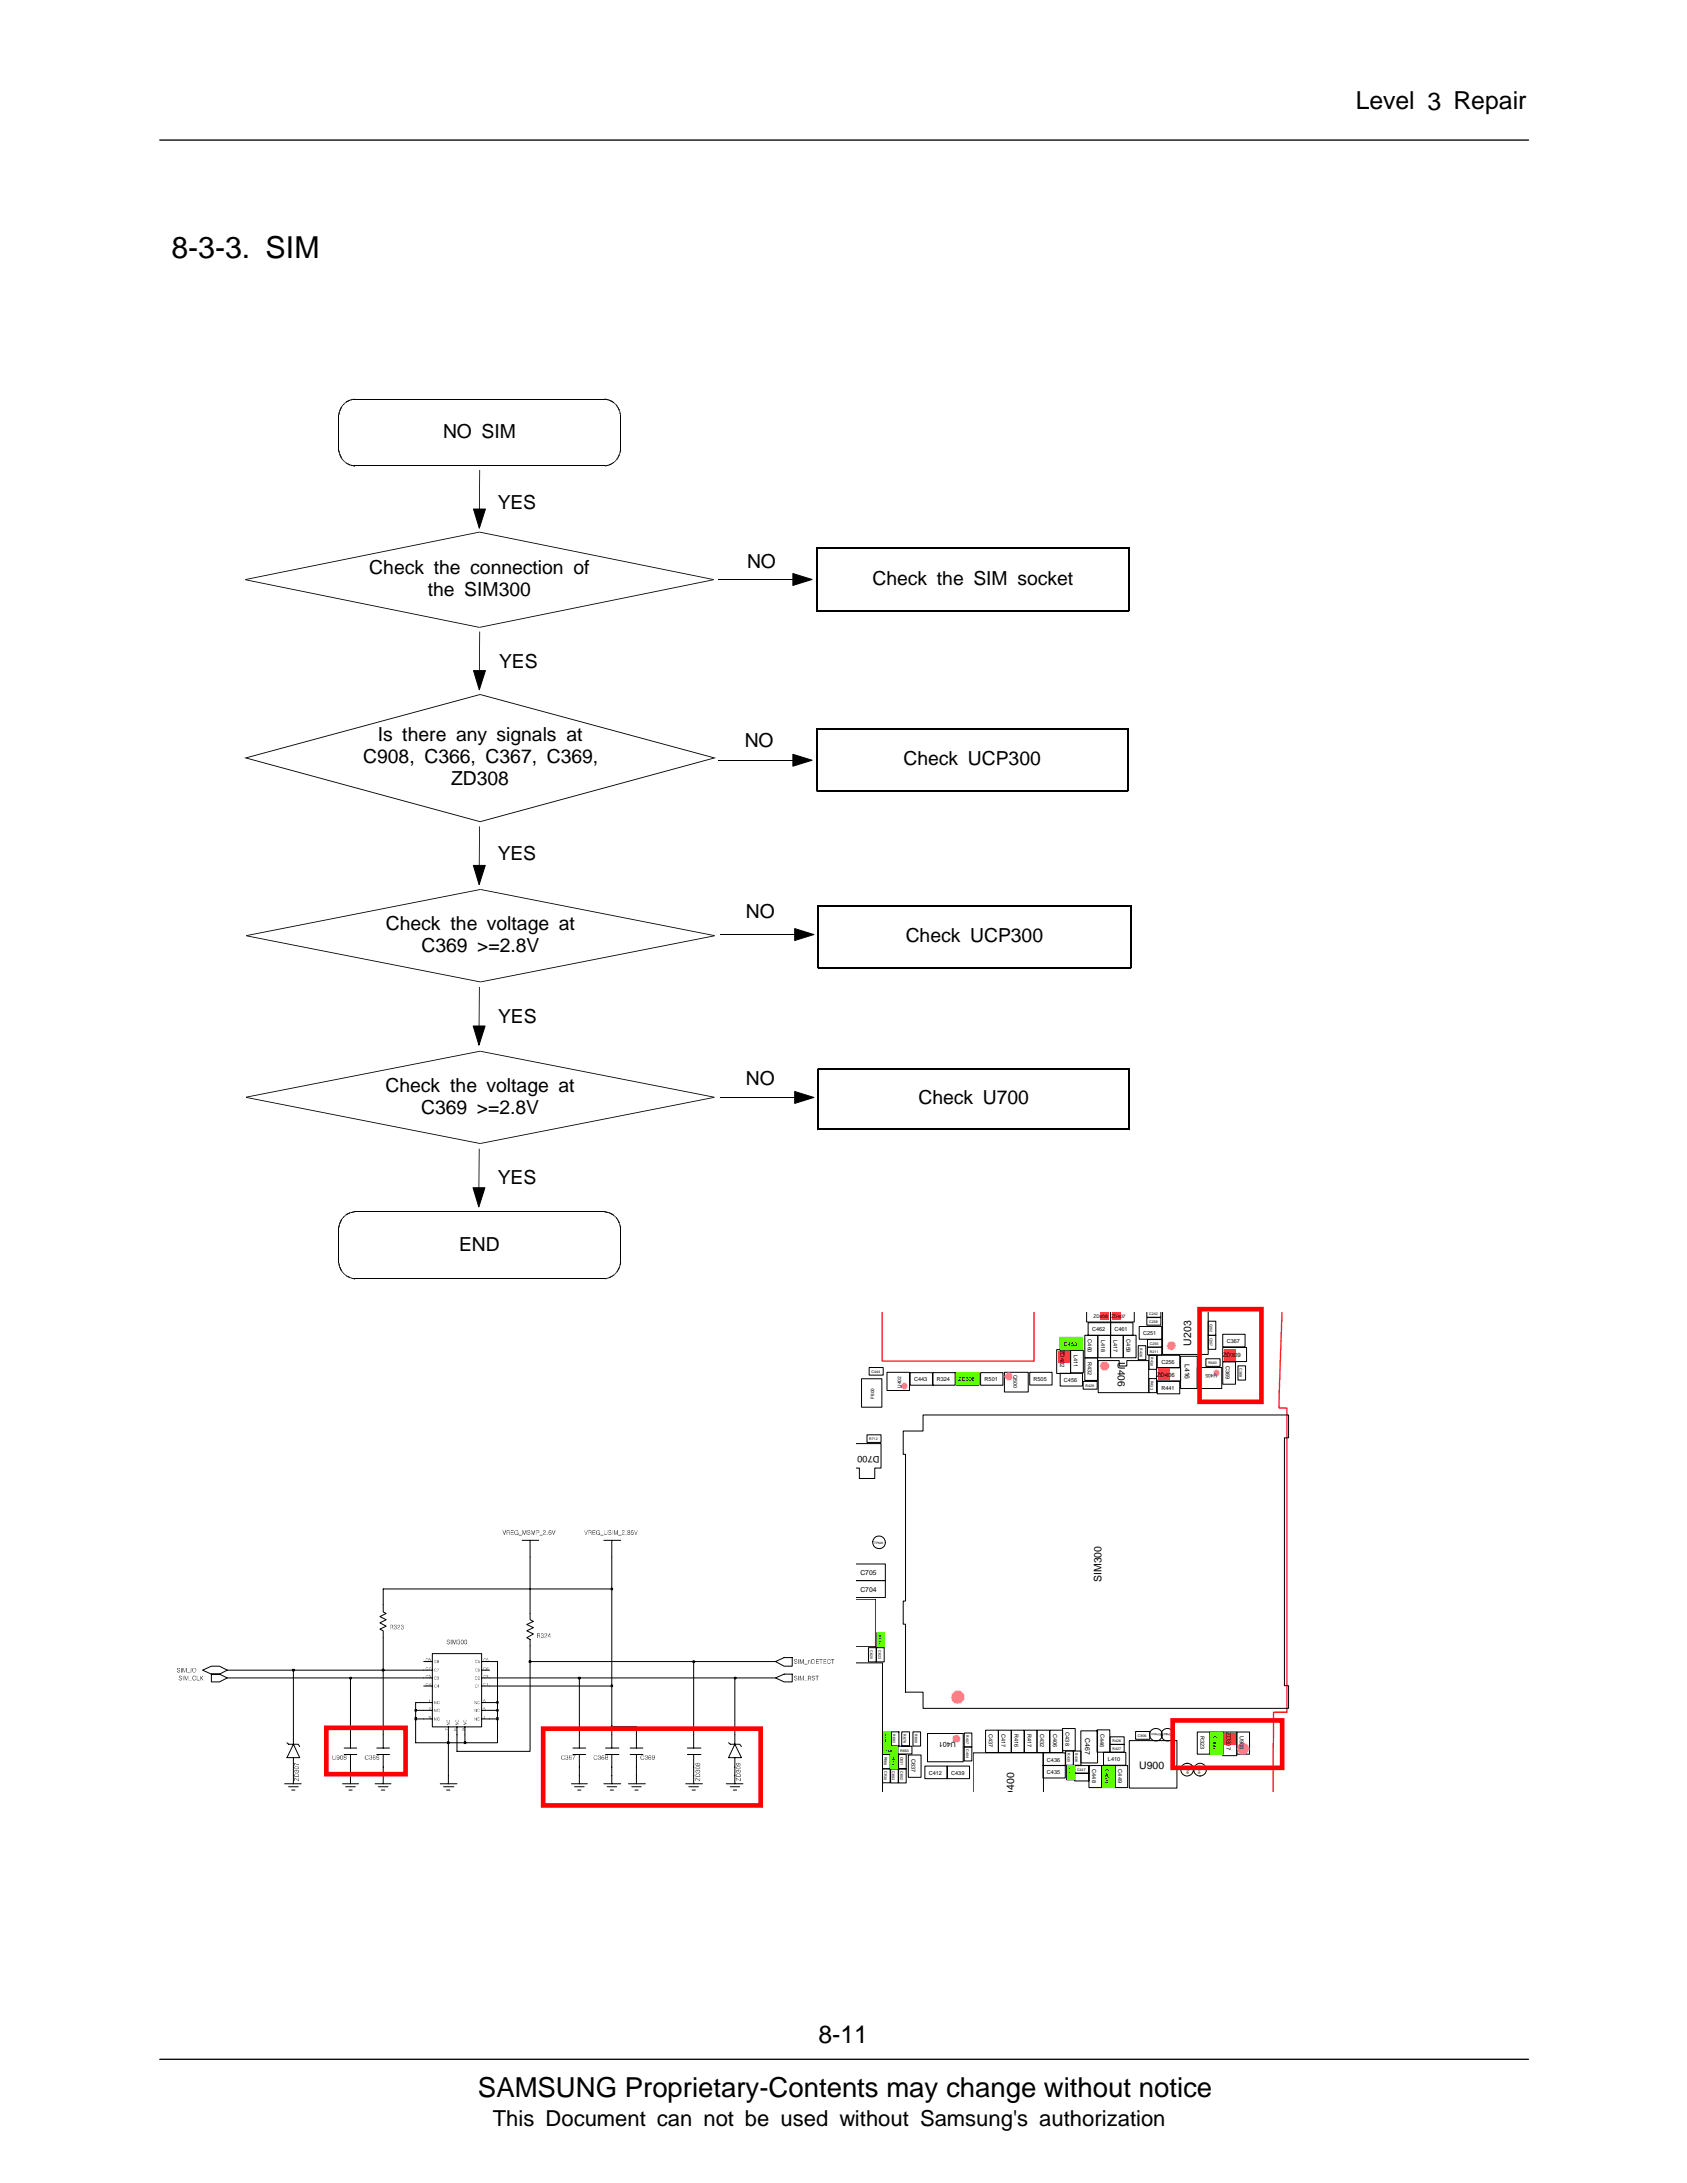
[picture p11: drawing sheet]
<svg xmlns="http://www.w3.org/2000/svg" width="216mm" height="279mm" viewBox="0 0 216 279" stroke-linecap="round" stroke-linejoin="round" font-family="sans-serif">
<defs><g id="words">
<text font-size="3.9" x="21.9" y="33.1">8-3-3. SIM</text>
<text font-size="3.5" x="61.2" y="268.5">SAMSUNG Proprietary-Contents may change without notice</text>
<g font-size="3.2">
<text x="173.5" y="14">Level 3 Repair</text>
<text x="104.7" y="261.5">8-11</text>
</g>
<text font-size="2.8" x="63.1" y="272.1">This Document can not be used without Samsung's authorization</text>
<g font-size="2.5">
<text x="56.7" y="56">NO SIM</text>
<text x="63.7" y="65.1">YES</text>
<text x="47.3" y="73.5">Check the connection of</text>
<text x="54.8" y="76.3">the SIM300</text>
<text x="95.6" y="72.6">NO</text>
<text x="111.7" y="74.8">Check the SIM socket</text>
<text x="63.9" y="85.6">YES</text>
<text x="48.3" y="94.9">Is there any signals at</text>
<text x="95.3" y="95.5">NO</text>
<text x="46.5" y="97.7">C908, C366, C367, C369,</text>
<text x="57.7" y="100.5">ZD308</text>
<text x="115.6" y="97.9">Check UCP300</text>
<text x="63.7" y="110.1">YES</text>
<text x="49.4" y="119">Check the voltage at</text>
<text x="95.5" y="117.5">NO</text>
<text x="53.9" y="121.9">C369 &gt;=2.8V</text>
<text x="115.9" y="120.6">Check UCP300</text>
<text x="63.8" y="130.9">YES</text>
<text x="49.3" y="139.7">Check the voltage at</text>
<text x="53.9" y="142.5">C369 &gt;=2.8V</text>
<text x="95.5" y="138.8">NO</text>
<text x="117.5" y="141.4">Check U700</text>
<text x="63.7" y="151.5">YES</text>
<text x="58.8" y="160.1">END</text>
</g>
<g font-size="1.3">
<text x="152.5" y="172.2" transform="rotate(-90 152.5 172.2)">U203</text>
<text x="143" y="174.3" transform="rotate(90 143 174.3)">U406</text>
<text x="141" y="202.5" transform="rotate(-90 141 202.5)">SIM300</text>
<text x="145.8" y="226.4">U900</text>
<text x="129.8" y="230.1" transform="rotate(-90 129.8 230.1)">D400</text>
</g>
<text font-size="1.2" x="112.5" y="186.3" transform="rotate(-180 112.5 186.3)">D700</text>
<g font-size=".9">
<text x="151.6" y="174.6" transform="rotate(90 151.6 174.6)">L416</text>
<text x="110.1" y="203.8">C704</text>
<text x="110.1" y="201.6">C705</text>
<text x="122.3" y="223" transform="rotate(-180 122.3 223)">U401</text>
<text x="138.9" y="222.5" transform="rotate(90 138.9 222.5)">C467</text>
</g>
<g font-size=".8">
<text x="135.7" y="172.8" transform="rotate(90 135.7 172.8)">ZD402</text>
<text x="156.5" y="173.7">ZD309</text>
<text x="148.1" y="176.3">ZD406</text>
<text x="157" y="221.7" transform="rotate(90 157 221.7)">ZD307</text>
</g>
<g font-size=".7">
<text x="136.2" y="172.3">C453</text>
<text x="137.4" y="173.4" transform="rotate(90 137.4 173.4)">L411</text>
<text x="139.2" y="171.4" transform="rotate(90 139.2 171.4)">C460</text>
<text x="139.8" y="170.4">C462</text>
<text x="140.9" y="171.5" transform="rotate(90 140.9 171.5)">L418</text>
<text x="142.5" y="171.5" transform="rotate(90 142.5 171.5)">L417</text>
<text x="142.6" y="170.4">C461</text>
<text x="144.2" y="171.4" transform="rotate(90 144.2 171.4)">C459</text>
<text x="146.3" y="170.9">C251</text>
<text x="157" y="171.9">C367</text>
<text x="117" y="176.8">C443</text>
<text x="119.9" y="176.8">R324</text>
<text x="122.6" y="176.8">ZD308</text>
<text x="126" y="176.8">R501</text>
<text x="129.7" y="176" transform="rotate(90 129.7 176)">Q500</text>
<text x="132.3" y="176.8">R505</text>
<text x="136.2" y="176.9">C456</text>
<text x="139.2" y="174.3" transform="rotate(90 139.2 174.3)">R432</text>
<text x="148.6" y="174.6">C256</text>
<text x="148.6" y="177.9">R441</text>
<text x="156.9" y="174.8" transform="rotate(90 156.9 174.8)">C369</text>
<text x="126.5" y="222" transform="rotate(90 126.5 222)">C437</text>
<text x="128.2" y="222" transform="rotate(90 128.2 222)">C417</text>
<text x="129.8" y="222" transform="rotate(90 129.8 222)">R416</text>
<text x="131.5" y="222" transform="rotate(90 131.5 222)">R417</text>
<text x="133.1" y="222" transform="rotate(90 133.1 222)">C432</text>
<text x="134.8" y="222" transform="rotate(90 134.8 222)">C406</text>
<text x="136.4" y="221.7" transform="rotate(90 136.4 221.7)">C438</text>
<text x="140.8" y="221.9" transform="rotate(90 140.8 221.9)">C446</text>
<text x="116.6" y="225.1" transform="rotate(90 116.6 225.1)">C637</text>
<text x="118.9" y="227.2">C412</text>
<text x="121.7" y="227.2">C439</text>
<text x="134" y="227.1">C435</text>
<text x="134" y="225.5">C436</text>
<text x="139.8" y="226.5" transform="rotate(90 139.8 226.5)">C448</text>
<text x="141.4" y="226.5" transform="rotate(90 141.4 226.5)">C450</text>
<text x="141.8" y="225.4">L410</text>
<text x="143.1" y="226.5" transform="rotate(90 143.1 226.5)">C449</text>
<text x="153.6" y="222.2" transform="rotate(90 153.6 222.2)">R323</text>
<text x="155.3" y="222.2" transform="rotate(90 155.3 222.2)">C366</text>
<text x="158.7" y="222.1" transform="rotate(90 158.7 222.1)">U908</text>
</g>
<g font-size=".6">
<text x="140" y="168.7">ZD408</text>
<text x="142.2" y="168.7">ZD407</text>
<text x="111.9" y="179" transform="rotate(-90 111.9 179)">F800</text>
<text x="115.3" y="177.6" transform="rotate(-90 115.3 177.6)">U402</text>
<text x="155.8" y="175.9" transform="rotate(-180 155.8 175.9)">U405</text>
</g>
<g font-size=".5">
<text x="145.9" y="172.6" transform="rotate(90 145.9 172.6)">R428</text>
<text x="147.1" y="168.3">C242</text>
<text x="147.1" y="169.3">C258</text>
<text x="147.2" y="172.1">C255</text>
<text x="147.2" y="173.1">R211</text>
<text x="147.3" y="173.7" transform="rotate(90 147.3 173.7)">R430</text>
<text x="154.8" y="171.2" transform="rotate(90 154.8 171.2)">C257</text>
<text x="154.8" y="169.4" transform="rotate(90 154.8 169.4)">C252</text>
<text x="111.5" y="175.7">C444</text>
<text x="138.9" y="177.5">R429</text>
<text x="147.3" y="176.7" transform="rotate(90 147.3 176.7)">R433</text>
<text x="154.6" y="174.6">R440</text>
<text x="158.6" y="175.1" transform="rotate(90 158.6 175.1)">C368</text>
<text x="111.3" y="184.4">R712</text>
<text x="112.5" y="209.3" transform="rotate(90 112.5 209.3)">R643</text>
<text x="111.4" y="211.2" transform="rotate(90 111.4 211.2)">C620</text>
<text x="112.4" y="211.2" transform="rotate(90 112.4 211.2)">C623</text>
<text x="113.2" y="222" transform="rotate(90 113.2 222)">R686</text>
<text x="114.3" y="222" transform="rotate(90 114.3 222)">R682</text>
<text x="115.6" y="222" transform="rotate(90 115.6 222)">R676</text>
<text x="117.1" y="222" transform="rotate(90 117.1 222)">R600</text>
<text x="113.2" y="224.9" transform="rotate(90 113.2 224.9)">R668</text>
<text x="113.2" y="226.7" transform="rotate(90 113.2 226.7)">C630</text>
<text x="113.3" y="224.2">R687</text>
<text x="114.2" y="226.7" transform="rotate(90 114.2 226.7)">C603</text>
<text x="114.2" y="224.9" transform="rotate(90 114.2 224.9)">R664</text>
<text x="115.2" y="224.2">R683</text>
<text x="115.2" y="224.9" transform="rotate(90 115.2 224.9)">C631</text>
<text x="115.2" y="226.7" transform="rotate(90 115.2 226.7)">C602</text>
<text x="123.6" y="223.9" transform="rotate(90 123.6 223.9)">C404</text>
<text x="123.6" y="222.1" transform="rotate(90 123.6 222.1)">R407</text>
<text x="136.6" y="224.4" transform="rotate(90 136.6 224.4)">R435</text>
<text x="136.7" y="226.3" transform="rotate(90 136.7 226.3)">C451</text>
<text x="137.6" y="224.4" transform="rotate(90 137.6 224.4)">R436</text>
<text x="137.8" y="226.7">C447</text>
<text x="142.4" y="223">R426</text>
<text x="142.4" y="224">R427</text>
<text x="145.6" y="222.3">C906</text>
</g>
<g font-size=".4">
<text x="111.9" y="197.6">TP626</text>
<text x="148.5" y="221.8" transform="rotate(-180 148.5 221.8)">TP900</text>
<text x="150" y="221.8" transform="rotate(-180 150 221.8)">TP902</text>
<text x="152.2" y="226.2" transform="rotate(-90 152.2 226.2)">1</text>
<text x="152.2" y="227.1" transform="rotate(-90 152.2 227.1)">TP90</text>
<text x="153.4" y="226.4" transform="rotate(90 153.4 226.4)">619</text>
<text x="153.4" y="225.9" transform="rotate(90 153.4 225.9)">TP</text>
</g>
</g></defs>
<path d="M20.4 263.6h175.2" fill="none" stroke="#000" stroke-width=".17"/>
<path d="M20.8 265.5h174.8v9h-174.8z" fill="#fff"/>
<path d="M20.4 17.9h175.2" fill="none" stroke="#000" stroke-width=".17"/>
<path d="M31.4 74.1v.2zM31.4 74.1l30 6.1-.1 .1-29.9-6zM61.3 68.1l.1 .1zM31.4 74.1l29.9-6 .1 .1-30 6zM91.3 74.1v.2zM61.4 68.1l29.9 6v.1l-29.9-6zM61.4 80.2v.1zM61.4 80.2l29.9-6.1v.2l-29.9 6z" fill="#000"/>
<g fill="none" stroke="#000" stroke-width=".13">
<path d="M66.8 197.1h2.1M67.8 197.1v2.2M77.3 197.1h2.1M78.3 197.1v2.2M25.9 213.8l1.2-.5h1l1 .5-1 .5h-1zM27.1 214.3h1l1 .5-1 .5h-1zM49 205.4v.9l.4 .2-.8 .4 .8 .4-.8 .4 .8 .4-.8 .4 .4 .2v.9M54.2 218.9h1.1M54.2 217.9h1.1M54.2 213.8h1.1M54.2 214.8h1.1M54.2 215.8h1.1"/>
<path d="M54.2 212.7h1.1M55.3 211.6h6.3v9.4h-6.3zM61.6 218.9h1.1M61.6 217.9h1.1M61.6 213.8h1.1M61.6 214.8h1.1M61.6 215.8h1.1M61.6 212.7h1.1M67.8 206.5v.8l.5 .2-.9 .4 .9 .4-.9 .4 .9 .4-.9 .5 .4 .2v.9M67.8 212.7v11.5h-9.3v-3.2M99.3 212.7l1.1-.5h1v1.1h-1zM99.3 214.8l1.1-.5h1v1h-1z"/>
<path d="M36.4 228.3h2.1M36.7 223.1l.2 .1h1.3l.2 .3M36.9 228.7h1.3M37.3 229.1h.4M37.5 222v1.2M37.5 225v3.3M37.5 223.2l.9 1.8h-1.7zM43.8 228.3h2.1M44 224.6h1.7M44 223.7h1.7M44.2 228.7h1.3M44.7 229.1h.4"/>
<path d="M44.9 222v1.7M44.9 224.6v3.7M48 228.3h2M48.2 224.6h1.6M48.2 223.7h1.6M48.4 228.7h1.3M48.8 229.1h.4M49 222v1.7M49 224.6v3.7M53.2 220v3.1h4.2v5.2M54.2 220h1.1M56.3 228.3h2.2"/>
<path d="M56.8 228.7h1.3M57.2 229.1h.4M57.4 221v1M59.5 221v1M61.6 220h1.1M73.1 228.3h2.1M73.3 224.6h1.7M73.3 223.7h1.7M73.5 228.7h1.3M73.9 229.1h.4M74.1 222v1.7M74.1 224.6v3.7"/>
<path d="M77.3 228.3h2.1M77.5 224.6h1.7M77.5 223.7h1.7M77.7 228.7h1.2M78.1 229.1h.4M78.3 222v1.7M78.3 224.6v3.7M80.4 228.3h2.2M80.6 224.6h1.7M80.6 223.7h1.7M80.9 228.7h1.2M81.3 229.1h.4"/>
<path d="M81.4 222v1.7M81.4 224.6v3.7M87.8 228.3h2.1M88 224.6h1.7M88 223.7h1.7M88.2 228.7h1.2M88.6 229.1h.4M88.8 222v1.7M88.8 224.6v3.7M92.9 228.3h2.2M93.2 223.1l.3 .1h1.2l.2 .3M93.5 228.7h1.2"/>
<path d="M93.9 229.1h.4M94 223.2l.9 1.8h-1.7zM94 222v1.2M94 225v3.3"/>
</g>
<path d="M57.3 222.9h.2v.3h-.2z" fill="#cbdad8"/>
<path d="M57.3 222.9h.2v.3h-.2zM57.4 222v1.1h2.1" fill="none" stroke="#000" stroke-width=".13"/>
<path d="M59.4 222.9h.2v.3h-.2z" fill="#cbdad8"/>
<path d="M37.5 213.8v8.2M44.9 214.8v7.2M49 213.8v8.2M74.1 214.8v7.2M88.8 212.7v9.3M94 214.8v7.2M59.4 222.9h.2v.3h-.2zM63.7 220v3.1h-4.2v-1.1M78.3 221v1M81.4 221v1" fill="none" stroke="#000" stroke-width=".13"/>
<path d="M78.2 220.9h.2v.2h-.2z" fill="#cbdad8"/>
<path d="M78.3 215.8v5.2h3.1M78.2 220.9h.2v.2h-.2z" fill="none" stroke="#000" stroke-width=".13"/>
<path d="M53.1 219.8h.2v.3h-.2z" fill="#cbdad8"/>
<path d="M53.1 219.8h.2v.3h-.2zM53.2 218.9v1.1h1M62.7 220h1" fill="none" stroke="#000" stroke-width=".13"/>
<path d="M63.6 219.8h.2v.3h-.2z" fill="#cbdad8"/>
<path d="M63.6 219.8h.2v.3h-.2zM63.7 218.9v1.1" fill="none" stroke="#000" stroke-width=".13"/>
<path d="M53.1 218.8h.2v.2h-.2z" fill="#cbdad8"/>
<path d="M53.1 218.8h.2v.2h-.2zM53.2 217.9v1h1M62.7 218.9h1" fill="none" stroke="#000" stroke-width=".13"/>
<path d="M63.6 218.8h.2v.2h-.2z" fill="#cbdad8"/>
<path d="M53.2 217.9h1M62.7 217.9h1v1M63.6 218.8h.2v.2h-.2z" fill="none" stroke="#000" stroke-width=".13"/>
<path d="M63.6 217.8h.2v.2h-.2z" fill="#cbdad8"/>
<path d="M62.7 215.8h15.6M63.6 217.8h.2v.2h-.2zM63.7 212.7v5.2" fill="none" stroke="#000" stroke-width=".13"/>
<path d="M78.2 215.7h.2v.2h-.2z" fill="#cbdad8"/>
<path d="M29.1 214.8h15.8M78.2 215.7h.2v.2h-.2zM78.3 203.4v12.4" fill="none" stroke="#000" stroke-width=".13"/>
<path d="M44.8 214.7h.2v.2h-.2z" fill="#cbdad8"/>
<path d="M44.8 214.7h.2v.2h-.2zM44.9 214.8h9.3M62.7 214.8h11.4" fill="none" stroke="#000" stroke-width=".13"/>
<path d="M74 214.7h.3v.2h-.3z" fill="#cbdad8"/>
<path d="M74 214.7h.3v.2h-.3zM74.1 214.8h19.9" fill="none" stroke="#000" stroke-width=".13"/>
<path d="M94 214.7h.2v.2h-.2z" fill="#cbdad8"/>
<path d="M29.1 213.8h8.4M94 214.7h.2v.2h-.2zM94 214.8h5.3" fill="none" stroke="#000" stroke-width=".13"/>
<path d="M37.4 213.7h.3v.2h-.3z" fill="#cbdad8"/>
<path d="M37.4 213.7h.3v.2h-.3zM37.5 213.8h11.5" fill="none" stroke="#000" stroke-width=".13"/>
<path d="M48.9 213.7h.2v.2h-.2z" fill="#cbdad8"/>
<path d="M48.9 213.7h.2v.2h-.2zM49 209.6v4.2h5.2M62.7 212.7h1" fill="none" stroke="#000" stroke-width=".13"/>
<path d="M67.7 212.5h.2v.3h-.2z" fill="#cbdad8"/>
<path d="M67.7 212.6h.2v.2h-.2zM67.8 210.7v2h21" fill="none" stroke="#000" stroke-width=".13"/>
<path d="M88.7 212.5h.2v.3h-.2z" fill="#cbdad8"/>
<path d="M67.8 199.3v7.2M78.3 203.4h-29.3v2M88.7 212.6h.2v.2h-.2zM88.8 212.7h10.5" fill="none" stroke="#000" stroke-width=".13"/>
<path d="M78.2 203.3h.2v.2h-.2z" fill="#cbdad8"/>
<g fill="none" stroke="#000" stroke-width=".13">
<path d="M110.3 176.5h2.6v3.6h-2.6zM111.2 175h1.8v1h-1.8zM113.5 175.6h2.9v2.4h-2.9zM116.5 175.7h2.8v1.6h-2.8zM119.4 175.7h2.8v1.6h-2.8zM122.4 175.7h2.9v1.6h-2.9zM125.5 175.7h2.9v1.6h-2.9zM128.5 175.6h3.1v2.6h-3.1zM131.8 175.6h2.8v1.7h-2.8zM135.2 172.7h1.8v3.1h-1.8zM135.7 171.2h2.8v1.6h-2.8zM135.7 175.8h2.8v1.6h-2.8z"/>
<path d="M137 172.8h1.6v2.9h-1.6zM138.6 176.8h1.8v1h-1.8zM138.8 170.9h1.7v2.9h-1.7zM138.8 173.8h1.7v2.9h-1.7zM139.1 167.9v1.3h3v-1.3v1.3h3.1v-1.3M139.3 169.3h2.8v1.6h-2.8zM140.5 170.9h1.6v2.9h-1.6zM140.5 174.1h2.7v.7h1v-.7h2.8v4.1h-6.5zM142.1 170.9h1.6v2.9h-1.6zM142.1 169.3h2.9v1.6h-2.9zM143.8 170.9h1.6v2.9h-1.6zM145.7 172.2h.9v1.8h-.9z"/>
<path d="M145.8 169.8h2.9v1.6h-2.9zM146.8 168.6h1.8v1h-1.8zM146.8 167.9v.7h1.8v-.7M146.9 171.4h1.8v1h-1.8zM146.9 172.4h1.8v1h-1.8zM147 173.5h1v1.8h-1zM147 176.4h1v1.8h-1zM148 175h3.1v1.8h-3.1zM148.1 173.5h2.9v1.6h-2.9zM148.1 176.7h2.9v1.7h-2.9zM148.8 167.9v5.5h5.8v-5.5M151.1 173.6h2.1v4.1h-2.1z"/>
<path d="M153.2 175h3.2v2.7h-3.2zM154.3 173.9h1.8v1h-1.8zM154.6 169.1h1v1.8h-1zM154.6 170.9h1v1.8h-1zM156.5 170.8h2.8v1.6h-2.8zM156.5 174.3h1.6v2.9h-1.6zM156.5 172.5h3v1.8h-3zM158.4 174.8h1v1.8h-1zM78.3 199.3v4.1M109.6 184.8h3.2v3.1h-.8v1.3h-2v-1.3h-.4M111 183.6h1.8v1h-1.8zM115.6 183.2h2.5v-2.1h46.8v2.9h-.5v31.8h.5v2.9h-46.8v-2.1h-2.2v-8.7h-.3v-3h.3v-18.8h-.3z"/>
<path d="M78.2 203.3h.2v.2h-.2zM109.6 200.2h3.7v2.1h-3.7h3.7v2.2h-3.7M109.6 204.7h2.5v6.1h-2.5M109.6 212.8h3.3v16.5M111.1 210.9h1v1.8h-1zM112.2 210.9h1v1.8h-1zM112.2 209h1v1.8h-1zM112.9 226.4h1v1.8h-1zM112.9 224.6h1v1.8h-1zM113 221.7h1v1.8h-1zM113 223.5h1.8v1h-1.8zM114 226.4h1v1.8h-1z"/>
<path d="M114 224.6h1v1.8h-1zM114.1 223.5v-1.8h.9v1.8h-.9M114.9 223.5h1.8v1h-1.8zM115 226.4h1v1.8h-1zM115 224.6h1v1.8h-1zM115.4 221.7h1v1.8h-1zM116.2 224.6h1.7v2.9h-1.7zM116.8 221.7h1v1.8h-1zM118.4 226h2.8v1.6h-2.8zM118.7 221.9h4.6v3.6h-4.6zM121.2 226h2.9v1.6h-2.9zM123.4 223.6h1v1.8h-1z"/>
<path d="M123.4 221.8h1v1.8h-1zM124.5 229.3v-5h9v5M126.1 221.4h1.7v2.9h-1.7zM127.8 221.4h1.6v2.9h-1.6zM129.4 221.4h1.7v2.9h-1.7zM131.1 221.4h1.6v2.9h-1.6zM132.7 221.4h1.6v2.9h-1.6zM133.5 226h2.8v1.6h-2.8zM133.5 224.3h2.8v1.7h-2.8zM134.4 221.4h1.6v2.9h-1.6zM136 221.2h1.6v2.9h-1.6zM136.4 224.1h1v1.8h-1z"/>
<path d="M136.5 226h1v1.8h-1zM137.4 224.1h.9v1.8h-.9zM137.5 226h1.9v.9h-1.9zM137.5 227h1.9v.9h-1.9zM138.3 221.5h2.2v4.1h-2.2zM139.4 226h1.6v2.8h-1.6zM140.4 221.4h1.6v2.9h-1.6zM141 226h1.7v2.8h-1.7zM141.2 224.3h2.9v1.6h-2.9zM142.1 222.3h1.8v1h-1.8zM142.1 223.3h1.8v1h-1.8zM142.7 226h1.6v2.8h-1.6z"/>
<path d="M144.5 222.8h6.1v6.1h-6.1zM145.3 221.6h1.9v1h-1.9zM153.2 221.7h1.7v2.8h-1.7zM154.9 221.7h1.6v2.8h-1.6zM156.5 221.7h1.8v3h-1.8zM158.3 221.7h1.6v2.8h-1.6z"/>
<circle cx="112.5" cy="197.4" r=".81"/>
<circle cx="147.9" cy="222" r=".81"/>
<circle cx="149.4" cy="222" r=".81"/>
<circle cx="151.9" cy="226.5" r=".81"/>
<circle cx="153.6" cy="226.5" r=".81"/>
</g>
<g fill="#000">
<path d="M55 217.5v.4zM54.9 218.6h.2l-.2 .3h.2h-.2l.2-.2v-.1h-.2v.1zM54.9 219.6l.2 .1v.3h-.2v-.1v.1l.2-.1-.2-.1 .2-.1-.1-.1-.1 .2zM61.9 218.5h.2l-.2 .2h.1l.1 .1v.1h-.2l.2-.1-.1-.1h-.1zM57 221.2l.4 .2-.4-.1v.2z"/>
<path d="M70.6 195.9l.2 .5 .3-.5-.2 .5zM64.3 195.9l.2 .5 .3-.5-.3 .5zM68 195.9l.2 .5 .3-.5v.5v-.5l-.2 .5-.3-.5v.5zM66.9 195.9h.1l.1 .5 .2-.5v.5v-.5l-.2 .5-.2-.5v.5zM70.3 195.9h.2l.1 .1-.1-.1a.17 .17 0 0 0-.2 .1 .17 .17 0 0 0 0 .2l.2-.1 .1 .2a.18 .18 0 0 1-.2 .1 .18 .18 0 0 1-.2-.1zM69.6 195.9h.2l.1 .2-.4 .3h.4h-.4v-.1l.3-.2-.1-.2h-.1l-.1 .2zM67.6 195.9h.2l.1 .1-.3-.1-.1 .1 .1 .1a.25 .25 0 0 1 .3 .2 .19 .19 0 0 1-.3 .1 .19 .19 0 0 1-.1-.1l.1 .1 .2-.1a.2 .2 0 0 0-.1-.2 .2 .2 0 0 0-.2 0v-.2zM65.8 196l.2-.1h.3v.1l-.2-.1h-.2v.2l.1 .3 .3-.1v-.1h-.2h.2v.2v-.1a.27 .27 0 0 1-.4 .1 .27 .27 0 0 1-.1-.4zM68.7 195.9h.3v.2l-.3 .1-.1 .2zM65.4 195.9h.3h-.3v.2h.3l-.3 .1v.2h.4h-.4zM64.9 195.9h.2a.16 .16 0 0 1 .1 .1 .16 .16 0 0 1 0 .2l.1 .2h-.1v-.2h-.3v.2zM68.7 195.9v.3h.2l.1-.2-.1-.1zM64.9 195.9v.3l.3-.1v-.2zM70.3 196.2v.1h.2v-.1zM70 196.4h.1zM69.1 196.4l.3 .1zM66.4 196.4l.4 .1z"/>
<path d="M81.2 195.9l.2 .5 .2-.5-.2 .5zM74.8 195.9l.2 .5 .2-.5-.2 .5zM78.6 195.9h.1l.1 .5 .3-.5v.5l-.1-.5-.2 .5-.2-.5v.5zM80.3 195.9h.3v.1v.1a.18 .18 0 0 1 0 .3 .18 .18 0 0 1-.3 0 .18 .18 0 0 1 .1-.3h-.1zM79.7 195.9h.2v.2l-.3 .3h.3h-.3l.2-.2a.13 .13 0 0 0 .1-.2 .13 .13 0 0 0-.1-.1h-.1l-.1 .2zM78.4 195.9v.5zM77.9 195.9h.2l.1 .1a.17 .17 0 0 0-.1-.1 .17 .17 0 0 0-.2 0v.2l.3 .1v.1l-.1 .1-.2-.1 .1 .1h.2l-.1-.2a.21 .21 0 0 1-.2-.1 .21 .21 0 0 1 0-.2zM77.3 195.9v.4l.1 .1 .3-.1v-.4v.4l-.1 .1-.3-.1zM76.3 196l.1-.1h.3l.1 .1-.3-.1-.1 .1-.1 .2 .1 .1 .1 .1 .2-.1v-.1h-.2h.3v.2h-.1a.26 .26 0 0 1-.4-.2zM80.8 195.9h.3h-.3v.2a.19 .19 0 0 1 .3 0 .19 .19 0 0 1-.1 .3 .19 .19 0 0 1-.2-.1 .16 .16 0 0 0 .2 0 .16 .16 0 0 0-.1-.2l-.1 .1zM75.8 195.9h.4h-.3v.2h.3l-.3 .1v.2h.3h-.4zM75.3 195.9h.2a.18 .18 0 0 1 .2 .1 .18 .18 0 0 1-.1 .2l.1 .2-.1-.2h-.3v.2zM80.3 195.9v.2h.3v-.2zM75.3 195.9v.3l.3-.1v-.2zM80.3 196.2v.2l.3-.1a.15 .15 0 0 0-.1-.1 .15 .15 0 0 0-.2 0zM79.1 196.4l.4 .1zM76.8 196.4l.4 .1z"/>
<path d="M23.4 213.5h.1l.1 .5 .2-.5h.1v.6l-.1-.5-.2 .5-.2-.5v.5v-.1zM24.7 213.5h.3l.1 .3-.1 .2-.1 .1-.3-.3zM24.4 213.5l.1 .6zM23.2 213.5v.6zM22.7 213.6l.3-.1v.2l-.1-.2-.2 .1 .1 .1a.16 .16 0 0 1 .2 .2 .16 .16 0 0 1-.1 .2 .16 .16 0 0 1-.2-.2l.1 .1h.2v-.2l-.3-.1zM24.6 213.8a.25 .25 0 0 0 .5 0 .25 .25 0 0 0-.5 0zM24 214.1h.3z"/>
<path d="M25.6 214.5l.1 .3 .3-.3-.2 .2 .2 .4-.3-.3-.1 .3zM23.6 214.5l.3 .5 .2-.5v.6v-.5l-.2 .5-.3-.5v.5zM25.2 214.5v.5l.3 .1-.3-.1zM24.7 214.6a.26 .26 0 0 1 .4 .1l-.3-.2-.1 .4a.24 .24 0 0 0 .4 0 .23 .23 0 0 1-.2 .2 .23 .23 0 0 1-.2-.2zM23.4 214.5l.1 .6zM22.9 214.5h.3l.1 .2-.1-.2h-.2a.16 .16 0 0 0 0 .2 .16 .16 0 0 0 .2 .1l.1 .2a.23 .23 0 0 1-.3 .1 .23 .23 0 0 1-.1-.2l.1 .1h.2a.23 .23 0 0 0-.3-.3zM24.2 215.1h.4z"/>
<path d="M51.3 208h.3v.1a.16 .16 0 0 0 0 .1 .16 .16 0 0 0 .1 .2 .19 .19 0 0 1-.2 .1 .19 .19 0 0 1-.2-.1v-.1l.1 .2 .2-.1a.13 .13 0 0 0 0-.1 .13 .13 0 0 0-.2-.1h.2v-.2h-.1l-.2 .1zM50.9 208a.18 .18 0 0 1 .2 0 .18 .18 0 0 1 .1 .2l-.3 .3h.3h-.3v-.1l.3-.2-.1-.2-.2 .2zM50.4 208h.3v.5h-.2l-.1-.2 .1 .2 .2-.1v-.1l-.2-.1 .2-.1-.2-.1-.1 .1zM50 208h.3l-.1 .3 .1 .2-.1-.2h-.2l-.1 .2zM50 208v.2h.3l-.1-.2z"/>
<path d="M54.5 213.4h.3v.1l-.1-.1-.2 .1v.2h.2l.1-.1v.1h-.3zM54.9 213.4h.2l-.2 .4 .2-.4z"/>
<path d="M54.9 214.5h.2l-.1 .3-.1-.1h.2l-.1-.1h-.1l.2-.1zM54.5 214.4l.3 .1-.1-.1-.2 .1v.2l.2 .1 .1-.1-.1 .1-.2-.1z"/>
<path d="M55 215.4l.1 .2v.2l-.1-.1h-.1zM54.5 215.4l.3 .1-.1-.1-.2 .1 .1 .3 .2-.2v.2l-.3-.1zM55 215.5l-.1 .1h.1z"/>
<path d="M54.9 212.3h.1h.1v.4l-.2-.1zM54.5 212.3l.3 .1h-.3v.2h.2l.1-.1-.1 .2-.2-.1zM54.9 212.4h.2v-.1zM54.9 212.5v.1h.2l-.1-.2z"/>
<path d="M55.6 217.7l.2 .3v-.3v.4l-.2-.3v.3zM55.9 217.8a.16 .16 0 0 1 .2-.1 .16 .16 0 0 1 .1 .1 .14 .14 0 0 0-.2 0 .14 .14 0 0 0 0 .2l.2 .1v-.1a.16 .16 0 0 1-.1 .1 .16 .16 0 0 1-.2-.1z"/>
<path d="M55.6 218.7l.2 .4v-.4v.4l-.2-.3v.3zM56 218.7l.2 .1h-.2l-.1 .1 .1 .2h.2v-.1v.1l-.3-.1z"/>
<path d="M55.6 219.8l.2 .4v-.4v.4l-.2-.3v.3zM56 219.9l.2-.1v.2a.16 .16 0 0 0-.2-.1 .16 .16 0 0 0 0 .3h.2v-.1v.1a.19 .19 0 0 1-.2-.1 .19 .19 0 0 1 0-.2z"/>
<path d="M55.6 213.6h.2v.1a.14 .14 0 0 0-.2 0 .14 .14 0 0 0 .1 .2 .14 .14 0 0 0 .2-.1l-.1 .2h-.1l-.1-.2zM55.9 213.6h.3l-.2 .4 .2-.4z"/>
<path d="M56.1 215.6l.1 .3-.1 .1v-.1h-.2zM55.6 215.7l.2-.1 .1 .1-.2-.1-.1 .3 .1 .1 .2-.1h-.1a.15 .15 0 0 1-.1 .1 .15 .15 0 0 1-.1-.1zM56.1 215.6l-.1 .3h.1z"/>
<path d="M55.9 212.5h.3l-.1 .4-.2-.1zM55.6 212.5l.2-.1 .1 .2-.1-.1a.15 .15 0 0 0-.2 .1 .15 .15 0 0 0 0 .1 .15 .15 0 0 0 .2 .1l.1-.1-.1 .2h-.1a.21 .21 0 0 1-.1-.4zM56 212.5v.1h.2zM56 212.7v.1h.2l-.1-.1z"/>
<path d="M55.9 214.6h.2l.1 .1-.1 .3-.2-.2 .3 .1v-.1h-.2l.2-.1-.1-.1-.2 .1zM55.6 214.6h.2l.1 .1h-.1a.16 .16 0 0 0-.2 0 .16 .16 0 0 0 .1 .2l.2-.1-.1 .2h-.2v-.2z"/>
<path d="M57.9 209.9h.1l.1 .5 .2-.5h.1v.6v-.5l-.2 .5-.2-.5-.1 .4zM59.5 209.9l.3 .1v.3a.17 .17 0 0 1-.2 .2 .17 .17 0 0 1-.2-.2v-.3zM59 210l.1-.1a.29 .29 0 0 1 .2 .3 .29 .29 0 0 1-.2 .2l-.1-.1zM58.6 209.9h.2v.2a.17 .17 0 0 1 0 .3 .18 .18 0 0 1-.3-.2l.1 .2h.2v-.2l-.1-.1h.1v-.1l-.1-.1-.2 .1zM57.7 209.9v.6zM57.2 209.9h.3l.1 .1-.3-.1a.23 .23 0 0 0 .2 .3l.1 .2a.22 .22 0 0 1-.3 .1 .22 .22 0 0 1-.1-.2l.1 .1h.2a.22 .22 0 0 0-.3-.3zM59.5 209.9a.26 .26 0 0 0-.1 .3 .26 .26 0 0 0 .3 .2 .26 .26 0 0 0-.1-.5zM59.1 209.9l-.1 .3 .2 .2 .1-.3-.1-.2z"/>
<path d="M60.7 219.8l.2 .4 .1-.4v.4l-.3-.3v.3zM61.1 219.9h.3v.1l-.1-.1h-.2l.1 .3 .2-.1-.1 .1-.2-.1z"/>
<path d="M60.7 218.7l.2 .4 .1-.4v.4l-.3-.3v.3zM61.1 218.8h.3l-.1-.1-.2 .1v.3h.2l.1-.1-.1 .1-.2-.1z"/>
<path d="M60.7 217.7l.3 .3v-.3v.4l-.3-.3v.3zM61.1 217.8h.3l-.1-.1-.2 .1v.2l.2 .1 .1-.1-.1 .1h-.2z"/>
<path d="M60.8 212.5h.3v.1l-.1-.1-.2 .1 .1 .2 .2-.1-.1 .2-.2-.1zM61.2 212.5h.2h-.2v.1h.1l.1 .1v.2h-.2v-.1h.2l-.1-.2-.1 .1z"/>
<path d="M61.2 215.6h.1v.4zM60.8 215.6h.3v.1l-.1-.1-.2 .1v.2l.2 .1 .1-.1v.1h-.2z"/>
<path d="M61.2 214.6h.1l.1 .1-.2 .2 .2 .1h-.2l.2-.3-.1-.1-.1 .1zM60.9 214.6l.2 .1-.2-.1-.1 .1 .1 .2 .2-.1-.1 .2-.2-.1z"/>
<path d="M61.2 213.6h.2v.1l-.1-.1-.1 .1h.1l.1 .1v.2h-.2v-.2zM60.9 213.6h.2v.1l-.1-.1-.2 .1 .1 .2h.1l.1-.1v.1h-.3zM61.2 213.8v.1h.1l.1-.1z"/>
<path d="M62 219.6l.1 .3v.1l-.2-.1zM62 219.7l-.1 .2h.1z"/>
<path d="M62 217.5l.1 .1h-.1l-.1 .1a.14 .14 0 0 1 .2 0 .14 .14 0 0 1 0 .2h-.2v-.1zM61.9 217.7v.1l.1 .1 .1-.2z"/>
<path d="M61.9 212.3h.2l.1 .1-.2-.1a.16 .16 0 0 0-.1 .3 .16 .16 0 0 0 .2 0l-.1 .1-.1-.1zM62.3 212.3h.1l-.1 .1 .2 .1-.1 .2-.1-.1h.1v-.1h-.1z"/>
<path d="M62.3 215.5l.1-.1v.4zM61.9 215.5l.2-.1 .1 .1-.1-.1-.2 .1 .1 .3 .2-.2-.1 .2a.2 .2 0 0 1-.2-.1 .2 .2 0 0 1 0-.2z"/>
<path d="M62.3 214.5h.2l-.2 .2 .2 .1h-.2l.1-.3v-.1l-.1 .1zM62 214.4h.1l.1 .1-.2-.1a.16 .16 0 0 0-.1 .3 .16 .16 0 0 0 .2 0h.1a.15 .15 0 0 1-.2 .1 .15 .15 0 0 1-.1-.1z"/>
<path d="M62.3 213.5l.1-.1h.1l-.1 .1v-.1l-.1 .1 .2 .1-.1 .2-.1-.1zM61.9 213.4h.2l.1 .1a.16 .16 0 0 0-.3-.1 .15 .15 0 0 0 0 .3 .16 .16 0 0 0 .3-.1l-.1 .2-.2-.1zM62.3 213.6v.1h.1v-.1z"/>
<path d="M70.3 209.1l.1 .4h.1h-.1v.2v-.2h-.3zM69.7 209.1h.3a.3 .3 0 0 1-.2 .4l-.1 .1h.3h-.3v-.1l.3-.2-.1-.2-.2 .2zM69.3 209.1h.2v.2a.19 .19 0 0 1 0 .3 .19 .19 0 0 1-.3 0v-.2l.1 .2 .2-.1v-.1l-.2-.1h.2v-.2h-.1l-.2 .1zM68.7 209.1h.3a.15 .15 0 0 1 .1 .1 .15 .15 0 0 1 0 .1v.4l-.1-.3h-.2l-.1 .3zM68.8 209.1v.2h.3v-.2zM70.4 209.1l-.3 .4h.3z"/>
<path d="M102.4 214.5l.2 .5 .2-.5 .1 .6-.1-.5-.2 .5-.2-.5v.5zM103.9 214.5h.4v.2l-.2-.2-.2 .2 .4 .1v.2a.22 .22 0 0 1-.2 .1 .22 .22 0 0 1-.2-.2v.1h.3a.26 .26 0 0 0-.3-.3zM102.2 214.5v.6zM101.6 214.6l.1-.1h.3v.2l-.1-.2h-.2v.2l.3 .1v.2a.19 .19 0 0 1-.2 .1 .19 .19 0 0 1-.1-.2v.1h.3a.18 .18 0 0 0-.1-.2 .18 .18 0 0 0-.2 0zM104.4 214.5h.4h-.2v.6l-.1-.6zM103.4 214.5h.3a.16 .16 0 0 1 .1 .1 .16 .16 0 0 1-.1 .2h.1v.3l-.1-.3h-.2l-.1 .3zM103.5 214.5v.3l.2-.1v-.1zM102.9 215.1h.4z"/>
<path d="M102.4 212.4l.2 .5 .2-.5h.1v.6l-.1-.6-.2 .6-.2-.6v.6zM106 212.4h.2l.1 .2-.1-.2h-.2l-.1 .1v.4h.3l.1-.2a.21 .21 0 0 1-.1 .2 .21 .21 0 0 1-.2 0 .35 .35 0 0 1 0-.5zM102.2 212.4v.6zM101.6 212.4h.1h.3v.1l-.1-.1-.2 .1v.1l.3 .1-.1 .2h-.2l-.1-.1 .1 .1h.3a.26 .26 0 0 0-.3-.3zM106.4 212.4h.4h-.2v.6v-.6zM105.4 212.4h.3h-.3v.2h.3l-.3 .1v.2h.4h-.4zM104.8 212.4h.5h-.2v.6v-.6zM104.5 212.4h.3h-.3v.2h.3l-.3 .1v.2h.3h-.4zM103.9 212.4a.28 .28 0 0 1 .4 .2l-.1 .3h-.3zM103.9 212.4v.5a.24 .24 0 0 0 .3 0 .24 .24 0 0 0 .1-.3l-.1-.1zM103.4 212.5l.1 .1 .1-.1 .1 .1v.4l-.1-.4h-.1l-.1 .4zM102.9 213h.4z"/>
<path d="M37.7 225.6l.6 .3-.4-.1-.2-.1v.3zM37.8 226.1h.4v.2l-.3 .1-.2-.1zM37.7 226.2l.1 .2h.3l.1-.1-.2-.2zM37.7 226.6l.1-.1 .2 .1 .2-.1 .1 .2-.1 .2-.2-.1h.2v-.2a.16 .16 0 0 0-.2 0 .16 .16 0 0 0 0 .2l-.1-.2h-.1l-.1 .2h.1v.1l-.1-.1zM37.7 227.1l.3-.1 .2 .1v.3h-.5zM37.8 227.1l-.1 .3h.5a.25 .25 0 0 0-.1-.3 .25 .25 0 0 0-.3 0zM37.7 227.5l.5 .4v-.4v.5l-.5-.4v.3z"/>
<path d="M44 224.7h.3v.2v.2l-.1 .1-.2-.1 .1-.2zM43.6 224.7l.3 .1-.1 .4h-.2l-.1-.1v-.3zM43.1 224.7h.3v.4a.19 .19 0 0 1-.1 .1 .19 .19 0 0 1-.2-.1h.1a.15 .15 0 0 0 .1 0 .15 .15 0 0 0 .1-.1h-.3zM42.6 224.7l.1 .5 .2-.1v-.4v.5h-.3zM44.1 224.7v.2l.2-.1v-.1zM43.6 224.8v.3l.1 .1 .1-.1v-.3l-.1-.1zM43.1 224.8l.2 .2 .1-.1-.1-.2zM44.1 225l-.1 .1 .2 .1 .1-.2z"/>
<path d="M48.2 224.7h.1h.2v.1l-.1-.1-.2 .2a.18 .18 0 0 1 .2 0 .18 .18 0 0 1 .1 .1v.2h-.3zM47.8 224.7h.2v.1l-.1-.1-.1 .2h.2v.3a.2 .2 0 0 1-.2 0 .2 .2 0 0 1-.1-.3zM47.3 224.7h.3v.3a.18 .18 0 0 1-.1 .2 .18 .18 0 0 1-.3-.2l.1 .2 .3-.1v-.1l-.2-.1 .2-.1-.2-.1-.1 .1zM46.8 224.7h.3v.2a.19 .19 0 0 0-.2-.2 .19 .19 0 0 0-.1 .2l.1 .3h.1l.2-.2-.2 .2a.31 .31 0 0 1-.3-.2 .31 .31 0 0 1 .1-.3zM48.2 225v.1l.2 .1 .1-.2zM47.8 225v.1l.1 .1 .1-.2z"/>
<path d="M57.2 220.2l.1-.1-.1 .2 .2 .1 .1-.1-.1-.2a.15 .15 0 0 1 .2 .2 .15 .15 0 0 1-.2 .1h-.1zM57.2 220.5h.4l-.4 .2 .4 .1h-.4l.3-.3z"/>
<path d="M58.1 221.3l.3-.1 .1 .3h-.4zM58.3 221.3v.1l.1 .1 .1-.2zM58.1 221.3v.1h.2v-.1z"/>
<path d="M58.3 220.2l.1-.1-.1 .2 .2 .1 .2-.1-.2-.2a.15 .15 0 0 1 .2 .2 .15 .15 0 0 1-.2 .1h-.1zM58.3 220.5h.4l-.3 .2 .3 .1h-.4l.3-.3z"/>
<path d="M59.3 220.2l.1-.1-.1 .1 .1 .2a.15 .15 0 0 0 .2 0 .15 .15 0 0 0 0-.2l-.1-.1 .2 .1v.1l-.2 .1-.2-.1zM59.3 220.5h.4l-.3 .2 .3 .1h-.4l.3-.3z"/>
<path d="M59.1 221.3h.1a.16 .16 0 0 1 .2-.1 .16 .16 0 0 1 .1 .2l-.1 .1 .1-.2h-.2v.2h-.1zM59.2 221.3l-.1 .1 .2 .1v-.2z"/>
<path d="M72.9 224.7h.1h.1l.1 .1-.2-.1-.1 .2h.2v.3h-.2zM72.4 224.7h.3v.5a.2 .2 0 0 1-.2 0 .2 .2 0 0 1-.2-.2l.3 .2 .1-.1-.2-.2 .2-.1-.1-.1h-.1l-.1 .1zM71.8 224.8l.2-.1h.2l.1 .2-.2-.2-.2 .2 .1 .3h.1l.2-.2-.1 .2h-.2l-.2-.1zM73.3 224.7h.3l-.2 .5v-.2l.2-.3zM72.9 224.9v.2l.2 .1a.15 .15 0 0 0 0-.2 .15 .15 0 0 0-.2-.1z"/>
<path d="M77.4 224.7h.4v.5h-.3l-.1-.1 .1-.2zM77.1 224.7h.2v.1l-.1-.1-.2 .1v.1h.3v.2a.27 .27 0 0 1-.3-.1 .27 .27 0 0 1 .1-.3zM76.6 224.7h.2l.1 .1-.1 .1 .1 .2-.1 .1h-.2l-.1-.1 .1-.1v.2l.2-.1v-.1l-.1-.1h.1v-.2h-.2l-.1 .1zM76 224.7h.3l.1 .1v.1a.19 .19 0 0 0-.2-.2 .19 .19 0 0 0-.2 .1v.3l.2 .1 .3-.2-.2 .2-.3-.1zM77.5 224.7a.14 .14 0 0 0 .1 .2 .14 .14 0 0 0 .1 0v-.2zM77.1 224.9l-.1 .2 .2 .1 .1-.2zM77.5 225v.2h.2a.13 .13 0 0 0 .1-.1 .13 .13 0 0 0-.1-.2z"/>
<path d="M83.5 224.7h.2l.1 .4a.15 .15 0 0 1-.2 .1 .15 .15 0 0 1-.1-.1l.2 .1v-.1v-.1h-.2zM83.1 224.7h.2v.1l-.1-.1-.1 .1-.1 .1h.3v.1l-.1 .2h-.1l-.1-.1zM82.6 224.7h.2v.2l.1 .1a.17 .17 0 0 1-.1 .2 .17 .17 0 0 1-.2-.2l.1 .2 .1-.1v-.1l-.1-.1h.1v-.2h-.2l-.1 .1zM82.1 224.7h.2l.1 .1a.17 .17 0 0 0-.2-.1 .17 .17 0 0 0-.2 .1l.1 .3 .1 .1 .2-.2-.1 .2h-.2l-.1-.1v-.2zM83.5 224.7v.2l.1 .1 .1-.1v-.2zM83.1 224.9l-.1 .2 .2 .1 .1-.2z"/>
<path d="M89 225.7l.4-.1 .2 .1-.1 .3h-.3a.17 .17 0 0 1-.2-.1 .17 .17 0 0 1 0-.2zM89.3 225.7v.2h.2v-.2zM89.1 225.7v.2h.2l-.1-.2zM89.1 226.1h.4l.1 .2-.1 .1h-.3l-.2-.1zM89.1 226.2l.1 .2 .3-.1a.22 .22 0 0 0-.1-.2 .22 .22 0 0 0-.2 .1zM89.1 226.6h.2l.1-.1a.17 .17 0 0 1 .2 .1 .17 .17 0 0 1 0 .2l-.2 .1 .1-.1v-.2a.15 .15 0 0 0-.1 0 .15 .15 0 0 0-.1 .2l-.1-.2h-.1v.2h.1l-.1 .1-.1-.2zM89.1 227.1l.1-.1h.3l.1 .4h-.5zM89.2 227.1l-.1 .3h.4a.24 .24 0 0 0 0-.3 .24 .24 0 0 0-.3 0zM89 227.5l.6 .4v-.4v.4l-.5-.3-.1 .3z"/>
<path d="M94.3 225.7a.27 .27 0 0 1 .3-.1 .27 .27 0 0 1 .1 .4v-.1a.15 .15 0 0 0 0-.2 .15 .15 0 0 0-.2 0 .17 .17 0 0 1 .1 .2 .17 .17 0 0 1-.2 .1l-.2-.1zM94.3 225.7v.2h.2v-.2zM94.2 226.2a.32 .32 0 0 1 .3-.1 .32 .32 0 0 1 .3 .2 .38 .38 0 0 1-.6 0zM94.3 226.2l.1 .2 .3-.1a.22 .22 0 0 0-.1-.2 .22 .22 0 0 0-.3 .1zM94.3 226.6h.2l.2-.1 .1 .3-.2 .1 .1-.2v-.1h-.2v.2l-.1-.2h-.1v.2h.1l-.1 .1-.1-.1zM94.3 227.1a.31 .31 0 0 1 .5 .1l-.1 .2h-.4zM94.3 227.1v.3h.4v-.2a.25 .25 0 0 0-.2-.2 .25 .25 0 0 0-.2 .1zM94.2 227.5l.5 .4 .1-.4v.4l-.5-.3-.1 .3z"/>
</g>
<path d="M112.9 167.9v6.3h19.4v-6.3M164.1 167.9l-.4 12.3h1v39h-1.7l-.1 10.1" fill="none" stroke="#ff1834" stroke-width=".18"/>
<g fill="#60ff00">
<path d="M154.9 221.7h1.6v2.8h-1.6z"/>
<path d="M141 226h1.7v2.8h-1.7z"/>
<path d="M136.5 226h1v1.8h-1z"/>
<path d="M135.7 171.2h2.8v1.6h-2.8z"/>
</g>
<circle cx="129.1" cy="176.2" r=".54" fill="#fe5fff"/>
<g fill="#60ff00">
<path d="M112.2 209h1v1.8h-1z"/>
<path d="M114 224.6h1v1.8h-1z"/>
<path d="M113 221.7h1v1.8h-1z"/>
<path d="M113 223.5h1.8v1h-1.8z"/>
</g>
<g fill="#fe5fff">
<circle cx="122.6" cy="217.2" r=".9"/>
<circle cx="149.9" cy="172.2" r=".6"/>
<circle cx="122.4" cy="222.5" r=".53"/>
<circle cx="115.7" cy="177.4" r=".45"/>
<circle cx="155.7" cy="175.7" r=".45"/>
<circle cx="141.4" cy="174.8" r=".62"/>
<circle cx="159.1" cy="223.8" r=".81"/>
</g>
<path d="M156.7 221.8h1.4v1.5h-1.4z" fill="#ff3e44"/>
<path d="M122.4 175.7h2.9v1.6h-2.9z" fill="#60ff00"/>
<g fill="#ff3e44">
<path d="M156.7 172.7h1.4v1.4h-1.4z"/>
<path d="M135.4 172.9h1.4v1.4h-1.4z"/>
<path d="M148.2 175.2h1.4v1.4h-1.4z"/>
<path d="M142.3 167.9h1.1v1.1h-1.1z"/>
<path d="M140.9 167.9h1v1.1h-1z"/>
</g>
<g fill="#000">
<path d="M43.3 57.7l.1-.1zM43.3 53.1h.1zM43.3 53h.1v.1h-.1zM43.3 57.8l.1-.1zM43.3 53h.1zM43.3 57.7l.1-.1v.1l-.1 .1zM43.3 52.9h.2l-.1 .1h-.1zM43.3 57.8h.2zM43.3 52.9h.2zM43.3 57.8l.1-.1 .1 .1h-.2zM43.4 52.8h.1v.1h-.2zM43.4 58l.1-.1z"/>
<path d="M43.4 52.8h.1zM43.3 57.8h.2v.1l-.1 .1zM43.4 52.7h.1v.1h-.1zM43.4 58.1l.1-.1zM43.4 52.6l.1 .1zM43.4 58l.1-.1v.1l-.1 .1zM43.4 52.6h.1v.1l-.1-.1zM43.4 58.2l.1-.1zM43.4 52.6h.1zM43.4 58.1l.1-.1v.1l-.1 .1zM43.5 52.5h.1l-.1 .1h-.1zM43.5 58.3l.1-.1z"/>
<path d="M43.5 52.5h.1zM43.4 58.2l.1-.1 .1 .1-.1 .1zM43.5 52.4h.1v.1h-.1zM43.5 58.4l.1-.1zM43.5 52.4h.1zM43.5 58.3l.1-.1v.1l-.1 .1zM43.6 52.3h.1l-.1 .1h-.1zM43.6 58.4h.1zM43.6 52.3h.1zM43.5 58.4l.1-.1 .1 .1h-.1zM43.6 52.2h.1v.1h-.1zM43.6 58.5h.1z"/>
<path d="M43.6 52.2h.1zM43.6 58.4h.1v.1h-.1zM43.6 52.1h.2l-.1 .1h-.1zM43.6 58.6h.2zM43.6 52.1h.2zM43.6 58.5h.1l.1 .1h-.2zM43.7 52l.1 .1-.1 .1-.1-.1zM43.7 58.7h.1zM43.7 52h.1zM43.6 58.6h.1l.1 .1h-.1zM43.8 51.9l.1 .1h-.1h-.1zM43.8 58.8h.1z"/>
<path d="M43.8 51.9l.1 .1zM43.7 58.7h.1l.1 .1h-.1zM43.8 51.8l.1 .1-.1 .1v-.1zM43.8 51.8l.1 .1zM43.8 58.8v-.1l.1 .1-.1 .1zM43.8 58.9l.1-.1zM43.8 51.8h.1h.1l-.1 .1zM43.9 58.9h.1zM43.9 51.8h.1zM43.9 58.8l.1 .1-.1 .1-.1-.1zM43.9 58.9h.1v.1zM44 51.7v.1z"/>
<path d="M44 51.7h.1zM44 59.1l.1-.1zM44 51.6l.1 .1zM44 59h.1zM44 51.6l.1-.1 .1 .1-.1 .1zM44.2 59.1l-.1 .1zM44.1 51.5l.1 .1zM44.1 59l.1 .1-.1 .1-.1-.1zM44.1 51.6h.2zM44.2 59.2h.1zM44.2 51.5l.1 .1zM44.1 59.2h.2z"/>
<path d="M44.2 51.5l.1-.1v.1v.1zM44.3 59.2v.1zM44.3 51.4v.1zM44.3 59.2v.1l-.1-.1zM44.3 51.4h.1l-.1 .1zM44.4 59.2v.2zM44.4 51.4v.1zM44.3 59.2h.1v.2l-.1-.1zM44.4 51.4l.1-.1v.1l-.1 .1zM44.5 59.3l-.1 .1zM44.4 51.3l.1 .1zM44.4 59.3h.1l-.1 .1z"/>
<path d="M44.4 51.3h.2v.1h-.1zM44.6 59.4v.1zM44.6 51.3v.1zM44.5 59.3l.1 .1v.1l-.1-.1zM44.6 51.3v-.1l.1 .1-.1 .1zM44.7 59.4l-.1 .1zM44.6 51.2l.1 .1zM44.6 59.4h.1l-.1 .1zM44.6 51.2h.1l.1 .1h-.1zM44.8 59.4l-.1 .1zM44.7 51.2l.1 .1zM44.7 59.4h.1l-.1 .1h-.1z"/>
<path d="M44.7 51.2l.1-.1 .1 .1-.1 .1zM44.8 51.1l.1 .1zM44.8 59.4l.1 .1-.1 .1-.1-.1zM44.9 59.5l-.1 .1zM44.9 51.1h.1v.1h-.1zM45 59.5v.1zM45 51.1v.1zM44.9 59.5h.1v.1h-.1zM45 51.1l.1 .1h-.1zM45.1 59.5l-.1 .1zM45 51.1l.1 .1zM45 59.5h.1l-.1 .1z"/>
<path d="M45 51.1h.1l.1 .1h-.1zM45.2 59.5l-.1 .1zM45.1 51.1l.1 .1zM45.1 59.5h.1l-.1 .1h-.1zM45.1 51.1h.2v.1h-.1zM45.3 59.6v.1zM45.3 51.1v.1zM45.2 59.5l.1 .1v.1l-.2-.1zM45.3 51.1l.1-.1v.1l-.1 .1zM45.4 59.6v.1zM45.4 51v.1zM45.3 59.6h.1v.1h-.1z"/>
<path d="M77.4 51v.1zM77.4 59.6v.1zM77.4 51l.1 .1v.1l-.1-.1zM77.5 51.1v.1zM77.5 59.6v.1zM77.5 51.1h.1v.1h-.1zM77.4 59.6h.1v.1h-.1zM77.6 51.1v.1zM77.6 59.5v.1zM77.6 51.1h.1v.1h-.1zM77.5 59.6l.1-.1v.1l-.1 .1zM77.7 51.1v.1z"/>
<path d="M77.7 59.5v.1zM77.7 51.1h.1v.1h-.1zM77.6 59.5h.1v.1h-.1zM77.8 51.1v.1zM77.8 59.5v.1zM77.8 51.1h.1v.1h-.1zM77.7 59.5h.1v.1h-.1zM77.9 51.1v.1zM77.8 59.5h.1v.1h-.1zM77.9 59.5v.1zM77.9 51.1l.1 .1v.1l-.1-.1zM78 51.2v.1z"/>
<path d="M78 59.4v.1zM78 51.2h.1v.1h-.1zM77.9 59.5l.1-.1v.1l-.1 .1zM78.1 51.2v.1zM78.1 59.4v.1zM78.1 51.2l.1 .1v.1l-.1-.1zM78 59.4h.1v.1h-.1zM78.2 51.3v.1zM78.2 59.4v.1zM78.2 51.3h.1v.1h-.1zM78.1 59.4h.1v.1h-.1zM78.3 51.3v.1z"/>
<path d="M78.3 59.3v.1zM78.3 51.3l.1 .1-.1 .1v-.1zM78.2 59.4l.1-.1v.1l-.1 .1zM78.4 51.4l-.1 .1zM78.3 59.2l.1 .2zM78.4 51.4h.1l-.1 .1-.1-.1zM78.2 59.3h.1l.1 .1h-.1zM78.5 51.4l-.1 .1zM78.4 59.2l.1 .1zM78.5 51.4v.1v.1l-.1-.1zM78.3 59.2h.1l.1 .1-.1 .1zM78.5 51.5v.1z"/>
<path d="M78.5 51.5h.1v.1h-.1zM78.4 59.2h.1v.1zM78.6 51.5v.1zM78.6 59.1v.1zM78.6 51.6v.1zM78.5 59.2l.1-.1v.1h-.1zM78.7 51.6l-.1 .1zM78.6 59l.1 .1zM78.7 51.6l.1 .1-.1 .1-.1-.1zM78.6 59.1h.1zM78.8 51.7l-.1 .1zM78.8 51.7v.1z"/>
<path d="M78.6 59h.1l.1 .1h-.1zM78.7 59l.1 .1zM78.8 58.9h.1zM78.8 51.8h.1l-.1 .1zM78.8 58.9h.1l-.1 .1h-.1zM78.8 51.9l.1-.1zM78.8 58.8l.1 .1zM78.8 51.9l.1-.1 .1 .1-.1 .1zM78.9 52l.1-.1zM78.9 58.7l.1 .1zM78.9 52l.1-.1 .1 .1-.1 .1zM78.9 58.7l.1 .1-.1 .1-.1-.1z"/>
<path d="M79 52h.1zM79 58.7h.1zM79 52h.1v.1h-.1zM79 58.7h.1l-.1 .1-.1-.1zM79 52.1h.1zM79 58.6h.1zM79 52.2l.1-.1 .1 .1h-.1zM79 58.6h.1v.1h-.1zM79.1 52.2h.1zM79.1 58.5h.1zM79.1 52.2h.1v.1h-.1zM79.1 58.5h.1l-.1 .1h-.1z"/>
<path d="M79.1 52.3h.1zM79.1 58.4h.1zM79.1 52.3h.1v.1h-.1zM79.1 58.4h.1v.1h-.1zM79.1 52.4h.1zM79.1 58.3l.1 .1zM79.1 52.4h.1l.1 .1h-.1zM79.1 58.3l.1 .1h-.1zM79.2 52.5h.1zM79.2 58.2l.1 .1zM79.2 52.5h.1v.1h-.1zM79.2 58.2l.1 .1-.1 .1-.1-.1z"/>
<path d="M79.2 52.6h.1zM79.2 58.1l.1 .1zM79.2 52.6h.1l.1 .1h-.2zM79.2 58.1l.1 .1v.1l-.1-.1zM79.2 52.7l.2-.1zM79.2 58l.2 .1zM79.2 52.7l.2-.1v.1l-.1 .1zM79.2 58l.2 .1h-.1h-.1zM79.3 52.8l.1-.1zM79.3 57.9l.1 .1zM79.3 52.8h.1v.1h-.1zM79.3 57.9l.1 .1v.1l-.2-.1z"/>
<path d="M79.3 52.9h.1zM79.3 57.8h.1zM79.3 52.9h.1v.1h-.1zM79.3 57.8h.1v.2l-.1-.1zM79.3 53h.1zM79.3 57.7l.1 .1zM79.3 53h.1l.1 .1h-.1zM79.3 57.7l.1 .1h-.1zM79.4 53.1h.1zM79.4 57.6l.1 .1zM79.4 57.6l.1 .1-.1 .1-.1-.1zM60.6 65.2h1.5l-.8 2.4z"/>
<path d="M101.5 73.4l2.4 .8-2.4 .7zM31.5 97l30 8.1-.1 .1-29.9-8.1zM60.6 85.8h1.5l-.8 2.5zM61.4 88.8l.1 .1zM31.5 96.9l29.9-8.1 .1 .1-30 8.1zM61.5 88.8l29.9 8.1v.1l-30-8.1zM101.5 96.5l2.4 .8-2.4 .8zM31.5 119.7v.1zM31.5 119.7l30 5.9v.1l-30-5.9zM60.6 110.8h1.5l-.8 2.4zM61.4 105.1l30-8.1v.1l-29.9 8.1zM61.4 105.1l.1 .1z"/>
<path d="M61.5 113.8v.1zM31.5 119.7l30-5.9v.1l-30 5.9zM91.5 119.7v.1zM61.5 113.8l30 5.9-.1 .1-29.9-5.9zM101.7 118.9l2.5 .7-2.5 .8zM60.6 131.3h1.5l-.8 2.5zM61.4 134.5v.1zM31.5 140.4l29.9-5.9v.1l-29.9 5.9zM61.5 125.6v.1zM61.5 125.6l29.9-5.9 .1 .1-30 5.9zM31.5 140.4v.1zM31.5 140.4l29.9 5.9v.1l-29.9-5.9z"/>
<path d="M43.3 157.1h.1zM43.3 157h.1v.1h-.1zM43.3 157h.1zM43.3 156.9h.2l-.1 .1h-.1zM43.3 156.9h.2zM43.4 156.8h.1v.1h-.2zM43.4 156.8h.1zM43.4 156.7h.1v.1h-.1zM43.4 156.7h.1zM43.4 156.6h.1v.1h-.1zM43.4 156.6h.1zM43.5 156.5h.1l-.1 .1h-.1z"/>
<path d="M43.5 156.5h.1zM43.5 156.4h.1v.1h-.1zM43.5 156.4h.1zM43.6 156.3h.1l-.1 .1h-.1zM43.6 156.3h.1zM43.6 156.2h.1v.1h-.1zM43.6 156.2h.1zM43.6 156.1h.2l-.1 .1h-.1zM43.6 156.1h.2zM43.7 156l.1 .1-.1 .1-.1-.1zM43.7 156l.1 .1zM43.8 155.9l.1 .1-.1 .1-.1-.1z"/>
<path d="M43.8 155.9l.1 .1zM43.8 155.9h.1l-.1 .1v-.1zM43.8 155.9h.1zM43.8 155.9l.1-.1h.1l-.1 .1zM43.9 155.8h.1zM44 155.7v.1zM44 155.7h.1zM44 155.6l.1 .1zM44 155.6h.1h.1l-.1 .1zM44.1 155.6h.1zM44.1 155.6h.2zM44.2 155.5l.1 .1z"/>
<path d="M44.2 155.5l.1-.1v.1v.1zM44.3 155.4v.1zM44.3 155.4h.1l-.1 .1zM44.4 155.4v.1zM44.4 155.4l.1-.1v.1l-.1 .1zM44.4 155.3l.1 .1zM44.4 155.3h.2v.1h-.1zM44.6 155.3v.1zM44.6 155.3v-.1l.1 .1-.1 .1zM44.6 155.2l.1 .1zM44.6 155.2h.1l.1 .1h-.1zM44.7 155.2l.1 .1z"/>
<path d="M44.7 155.2h.1l.1 .1h-.1zM44.8 155.2l.1 .1zM44.9 155.2l.1-.1v.1l-.1 .1zM45 155.1v.1zM45 155.1l.1 .1h-.1zM45 155.1l.1 .1zM45 155.1h.1l.1 .1h-.1zM45.1 155.1l.1 .1zM45.1 155.1h.2v.1h-.1zM45.3 155.1v.1zM45.3 155.1l.1-.1v.2h-.1zM45.4 155v.2z"/>
<path d="M60.5 152h1.6l-.8 2.5zM61.4 146.3l.1 .1zM61.4 146.3l30-5.9v.1l-29.9 5.9zM77.4 155v.2zM77.4 155l.1 .1v.1h-.1zM77.5 155.1v.1zM77.5 155.1h.1v.1h-.1zM77.6 155.1v.1zM77.6 155.1h.1v.1h-.1zM77.7 155.1v.1zM77.7 155.1h.1v.1h-.1zM77.8 155.1v.1z"/>
<path d="M77.8 155.1l.1 .1v.1l-.1-.1zM77.9 155.2v.1zM77.9 155.2h.1v.1h-.1zM78 155.2v.1zM78 155.2h.1v.1h-.1zM78.1 155.2v.1zM78.1 155.2l.1 .1v.1l-.1-.1zM78.2 155.3v.1zM78.2 155.3h.1v.1h-.1zM78.3 155.3v.1zM78.3 155.3l.1 .1-.1 .1v-.1zM78.4 155.4l-.1 .1z"/>
<path d="M78.4 155.4h.1l-.1 .1-.1-.1zM78.5 155.4l-.1 .1zM78.5 155.4v.1v.1l-.1-.1zM78.5 155.5v.1zM78.5 155.5l.1 .1h-.1zM78.6 155.6h.1zM78.7 155.6l-.1 .1zM78.7 155.6l.1 .1-.1 .1-.1-.1zM78.8 155.7l-.1 .1zM78.7 155.8h.1zM78.8 155.8h.1zM78.8 155.8h.1v.1h-.1z"/>
<path d="M78.8 155.9h.1zM78.8 155.9h.1h.1l-.1 .1zM78.9 156l.1-.1zM78.9 156l.1-.1 .1 .1-.1 .1zM79 156.1l.1-.1zM79 156.1l.1-.1v.1h-.1zM79 156.1h.1zM79 156.2l.1-.1 .1 .1-.1 .1zM79.1 156.2h.1zM79.1 156.2h.1v.1h-.1zM79.1 156.3h.1zM79.1 156.3h.1v.1h-.1z"/>
<path d="M79.1 156.4h.1zM79.1 156.4h.1l.1 .1h-.1zM79.2 156.5h.1zM79.2 156.5h.1v.1h-.1zM79.2 156.6h.1zM79.2 156.6h.1l.1 .1h-.2zM79.2 156.7h.2zM79.2 156.7h.2v.1h-.1zM79.3 156.8h.1zM79.3 156.8h.1v.1h-.1zM79.3 156.9h.1zM79.3 156.9h.1v.1h-.1z"/>
<path d="M79.3 157h.1zM79.3 157h.1l.1 .1h-.1zM79.4 157.1h.1zM91.4 140.4v.1zM61.5 134.5l29.9 5.9v.1l-30-5.9zM101.7 139.7l2.5 .8-2.5 .7zM43.3 161.7l.1-.1zM43.3 161.8h.1zM43.3 161.7l.1-.1v.2h-.1zM43.3 161.9h.2zM43.3 161.8h.1l.1 .1h-.2zM43.4 162h.1z"/>
<path d="M43.3 161.9h.2v.1h-.1zM43.4 162.1h.1zM43.4 162h.1v.1h-.1zM43.4 162.2h.1zM43.4 162.1h.1v.1h-.1zM43.5 162.3l.1-.1zM43.4 162.2h.1h.1l-.1 .1zM43.5 162.4l.1-.1zM43.5 162.3l.1-.1v.1l-.1 .1zM43.6 162.5l.1-.1zM43.5 162.4l.1-.1 .1 .1-.1 .1zM43.6 162.6l.1-.1z"/>
<path d="M43.6 162.5l.1-.1v.1l-.1 .1zM43.6 162.6h.2zM43.6 162.6l.1-.1 .1 .1h-.2zM43.7 162.7h.1zM43.6 162.6h.1l.1 .1h-.1zM43.8 162.8h.1zM43.7 162.7h.1l.1 .1h-.1zM43.8 162.8h.1l-.1 .1zM43.8 162.9l.1-.1zM43.9 163l.1-.1zM43.9 162.8l.1 .1-.1 .1-.1-.1zM43.9 163l.1-.1v.1z"/>
<path d="M44 163.1l.1-.1zM44 163v.1zM44.2 163.1l-.1 .1zM44.1 163l.1 .1-.1 .1-.1-.1zM44.2 163.2h.1zM44.1 163.2h.2zM44.3 163.2v.1zM44.3 163.2v.1h-.1zM44.4 163.3v.1zM44.3 163.2l.1 .1v.1l-.1-.1zM44.5 163.3l-.1 .1zM44.4 163.3h.1l-.1 .1z"/>
<path d="M44.6 163.4v.1zM44.5 163.3l.1 .1v.1l-.1-.1zM44.7 163.4l-.1 .1zM44.6 163.4h.1l-.1 .1zM44.8 163.4l-.1 .2zM44.7 163.4h.1l-.1 .2-.1-.1zM44.8 163.4l.1 .1-.1 .1h-.1zM44.9 163.5l-.1 .1zM45 163.5l-.1 .1zM44.9 163.5h.1v.1h-.1zM45 163.5l.1 .1-.1 .1-.1-.1zM45.1 163.6l-.1 .1z"/>
<path d="M45.2 163.6l-.1 .1zM45.1 163.6h.1l-.1 .1h-.1zM45.3 163.6v.1zM45.2 163.6h.1v.1h-.2zM45.4 163.6v.1zM45.3 163.6h.1v.1h-.1zM77.4 163.6v.1zM77.5 163.6v.1zM77.4 163.6h.1v.1h-.1zM77.6 163.6v.1zM77.5 163.6h.1v.1h-.1zM77.6 163.6h.1v.1h-.1z"/>
<path d="M77.7 163.6v.1zM77.8 163.5l.1 .1zM77.7 163.6l.1-.1 .1 .1-.2 .1zM77.8 163.5h.1v.1h-.1zM77.9 163.5v.1zM78 163.4v.2zM77.9 163.5l.1-.1v.2h-.1zM78.1 163.4v.1zM78 163.4h.1v.1l-.1 .1zM78.2 163.4v.1zM78.1 163.4h.1v.1h-.1zM78.3 163.3v.1z"/>
<path d="M78.2 163.4l.1-.1v.1l-.1 .1zM78.3 163.3l.1 .1zM78.2 163.3h.1l.1 .1h-.1zM78.4 163.2l.1 .1zM78.3 163.3l.1-.1 .1 .1-.1 .1zM78.5 163.2v.1zM78.4 163.2h.1v.1zM78.6 163.1v.1zM78.5 163.2l.1-.1v.1l-.1 .1zM78.6 163l.1 .1zM78.6 163.1h.1zM78.6 163h.1l.1 .1h-.1z"/>
<path d="M78.7 163l.1 .1zM78.8 162.9l.1 .1zM78.8 162.9l.1 .1h-.1h-.1zM78.8 162.9h.1zM78.8 162.8l.1 .1zM78.9 162.8h.1zM78.9 162.8h.1l-.1 .1-.1-.1zM79 162.7h.1zM79 162.7h.1l-.1 .1h-.1zM79 162.6h.1zM79 162.6h.1v.1h-.1zM79.1 162.5l.1 .1z"/>
<path d="M79.1 162.5l.1 .1h-.1h-.1zM79.1 162.4l.1 .1zM79.1 162.4l.1 .1v.1l-.1-.1zM79.1 162.3l.1 .1zM79.1 162.3l.1 .1v.1l-.1-.1zM79.2 162.2l.1 .1zM79.2 162.2l.1 .1-.1 .1-.1-.1zM79.2 162.2h.1zM79.2 162.2h.1v.1l-.1-.1zM79.2 162.1h.2zM79.2 162.1h.2l-.1 .1h-.1zM79.3 162h.1z"/>
<path d="M79.3 162h.1v.1h-.2zM79.3 161.9h.1zM79.3 161.9h.1v.1h-.1zM79.3 161.8h.1zM79.3 161.8h.1v.1h-.1zM79.4 161.6l.1 .1zM79.4 161.6l.1 .1-.1 .1h-.1z"/>
<path d="M104.4 70v.1h.2v.1h-.1v-.2z" fill-rule="evenodd"/>
<path d="M104.5 78.1h.1v.1h-.2v.1h.1z" fill-rule="evenodd"/>
<path d="M144.4 70.1h.1v-.1v.2h-.1z" fill-rule="evenodd"/>
<path d="M144.4 78.1h.1v.2v-.1h-.1z" fill-rule="evenodd"/>
<path d="M31.2 97h.5z" fill-rule="evenodd"/>
<path d="M91.2 97h.5z" fill-rule="evenodd"/>
<path d="M104.5 93.2v.1h.1v.1h-.1v-.2z" fill-rule="evenodd"/>
<path d="M144.2 93.3h.2v-.1h-.1v.2h-.1z" fill-rule="evenodd"/>
<path d="M104.5 101.1h.1v.1h-.1v.1z" fill-rule="evenodd"/>
<path d="M104.6 115.9v.1h.2v.1h-.1v-.2z" fill-rule="evenodd"/>
<path d="M144.2 101.1h.1v.2h.1v-.1h-.2z" fill-rule="evenodd"/>
<path d="M144.6 116h.2v-.1h-.1v.2h-.1z" fill-rule="evenodd"/>
<path d="M104.6 136.7v.1h.2v.1h-.1v-.2z" fill-rule="evenodd"/>
<path d="M104.7 123.8h.1v.1h-.2v.1h.1z" fill-rule="evenodd"/>
<path d="M144.4 136.8h.2v-.1h-.1v.2h-.1z" fill-rule="evenodd"/>
<path d="M144.6 123.8h.1v.2h.1v-.1h-.2z" fill-rule="evenodd"/>
<path d="M104.7 144.5h.1v.1h-.2v.1h.1z" fill-rule="evenodd"/>
<path d="M144.4 144.5h.1v.2h.1v-.1h-.2z" fill-rule="evenodd"/>
</g>
<g fill="#000">
<path d="M43.3 53v.1zM43.7 58.6v.1zM43.7 52.1v.1zM44.4 59.3v.1zM44.4 51.4v.1zM45.4 59.6v.1zM77.4 51v.1zM78.4 51.4v.1zM78.4 59.3v.1zM79.1 52.1v.1zM79.1 58.6v.1zM79.4 57.6v.1z"/>
<path d="M43.3 157v.1zM43.7 156.1v.1zM44.4 155.4v.1zM77.4 155v.2zM78.4 155.4v.1zM79.1 156.1v.1zM43.7 162.6v.1zM44.4 163.3v.1zM45.4 163.6v.1zM78.4 163.3v.1zM79.1 162.6v.1zM79.4 161.6v.1z"/>
</g>
<g fill="none" stroke="#000" stroke-width=".13">
<path d="M43.4 53.1v4.6M45.4 59.6h32M45.4 51.1h32M79.4 53.1v4.6M60.6 65.2h1.5l-.8 2.4zM92 74.2h9.5M101.5 73.4l2.4 .8-2.4 .7zM60.6 85.8h1.5l-.8 2.5zM92 97.3h9.5M101.5 96.5l2.4 .8-2.4 .8zM60.6 110.8h1.5l-.8 2.4zM92.2 119.6h9.5"/>
<path d="M101.7 118.9l2.5 .7-2.5 .8zM60.6 131.3h1.5l-.8 2.5zM101.7 139.7l2.5 .8-2.5 .7zM43.4 157.1v4.6M45.4 155.1h32M60.5 152h1.6l-.8 2.5zM79.4 157.1v4.6M92.2 140.5h9.5M45.4 163.7h32"/>
</g>
<path d="M61.4 60.2v5M61.4 80.8v5M61.4 105.8v5M61.3 126.3v5M61.3 147v5" fill="none" stroke="#000" stroke-width=".15"/>
<path d="M104.5 70.1h40v8.1h-40zM104.5 93.3h39.8M104.6 93.3v7.9M144.3 93.3v7.9M104.5 101.2h39.8M104.7 116h40v7.9h-40M104.7 116v7.9M104.7 144.6h39.8M104.7 144.6v-7.8h39.8v7.8" fill="none" stroke="#000" stroke-width=".19"/>
<path d="M153.5 167.6h7.9v11.8h-7.9zM41.8 221.1h10.1v6h-10.1zM69.5 221.3h27.8v9.8h-27.8zM150.1 220.2h14v6.1h-14z" fill="none" stroke="#f00" stroke-width=".59"/>
<use href="#words"/>
</svg>
